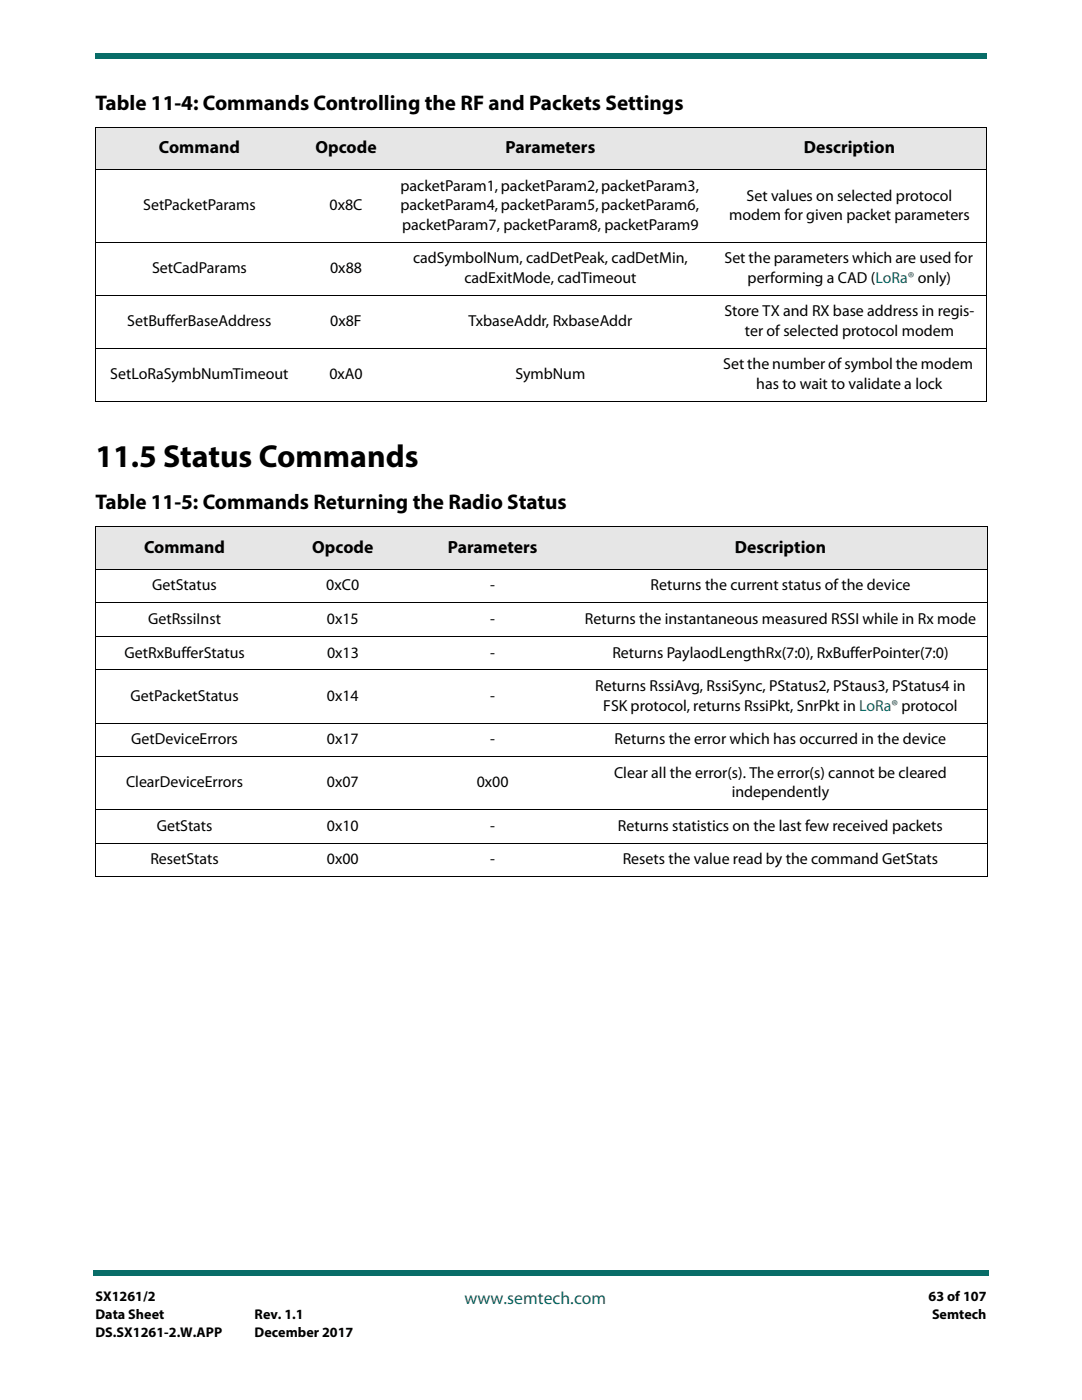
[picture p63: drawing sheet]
<svg xmlns="http://www.w3.org/2000/svg" width="216mm" height="279mm" viewBox="0 0 216 279" stroke-linecap="round" stroke-linejoin="round" font-family="sans-serif">
<defs><g id="words">
<text font-size="6.3" x="19" y="93.1">11.5 Status Commands</text>
<g font-size="4.2">
<text x="19" y="21.9">Table 11-4: Commands Controlling the RF and Packets Settings</text>
<text x="19" y="101.6">Table 11-5: Commands Returning the Radio Status</text>
</g>
<g font-size="3.5">
<text x="31.7" y="30.6">Command</text>
<text x="62.9" y="30.6">Opcode</text>
<text x="100.9" y="30.6">Parameters</text>
<text x="160.4" y="30.6">Description</text>
<text x="28.7" y="110.3">Command</text>
<text x="62.3" y="110.3">Opcode</text>
<text x="89.3" y="110.3">Parameters</text>
<text x="146.6" y="110.3">Description</text>
</g>
<text font-size="3.5" fill="#086d68" x="92.7" y="260.2">www.semtech.com</text>
<g font-size="3.2">
<text x="28.6" y="42">SetPacketParams</text>
<text x="65.8" y="42">0x8C</text>
<text x="79.9" y="38.1">packetParam1, packetParam2, packetParam3,</text>
<text x="79.9" y="42">packetParam4, packetParam5, packetParam6,</text>
<text x="148.9" y="40">Set values on selected protocol</text>
<text x="80.3" y="45.8">packetParam7, packetParam8, packetParam9</text>
<text x="145.5" y="43.9">modem for given packet parameters</text>
<text x="82.4" y="52.6">cadSymbolNum, cadDetPeak, cadDetMin,</text>
<text x="144.5" y="52.6">Set the parameters which are used for</text>
<text x="30.3" y="54.5">SetCadParams</text>
<text x="65.9" y="54.5">0x88</text>
<text x="92.7" y="56.5">cadExitMode, cadTimeout</text>
<text x="149.2" y="56.5">performing a CAD (LoRa® only)</text>
<text x="25.4" y="65.1">SetBufferBaseAddress</text>
<text x="65.9" y="65.1">0x8F</text>
<text x="93.5" y="65.1">TxbaseAddr, RxbaseAddr</text>
<text x="144.5" y="63.1">Store TX and RX base address in regis-</text>
<text x="148.7" y="67">ter of selected protocol modem</text>
<text x="22" y="75.7">SetLoRaSymbNumTimeout</text>
<text x="65.7" y="75.7">0xA0</text>
<text x="102.8" y="75.7">SymbNum</text>
<text x="144.3" y="73.7">Set the number of symbol the modem</text>
<text x="150.9" y="77.6">has to wait to validate a lock</text>
<text x="30.4" y="117.8">GetStatus</text>
<text x="65.1" y="117.8">0xC0</text>
<text x="97.8" y="117.8">-</text>
<text x="129.8" y="117.8">Returns the current status of the device</text>
<text x="29.6" y="124.5">GetRssiInst</text>
<text x="65.2" y="124.5">0x15</text>
<text x="97.8" y="124.5">-</text>
<text x="116.7" y="124.5">Returns the instantaneous measured RSSI while in Rx mode</text>
<text x="24.9" y="131.2">GetRxBufferStatus</text>
<text x="65.3" y="131.2">0x13</text>
<text x="97.8" y="131.2">-</text>
<text x="122.2" y="131.2">Returns PaylaodLengthRx(7:0), RxBufferPointer(7:0)</text>
<text x="118.8" y="137.9">Returns RssiAvg, RssiSync, PStatus2, PStaus3, PStatus4 in</text>
<text x="26.1" y="139.9">GetPacketStatus</text>
<text x="65.2" y="139.9">0x14</text>
<text x="97.8" y="139.9">-</text>
<text x="120.4" y="141.8">FSK protocol, returns RssiPkt, SnrPkt in LoRa® protocol</text>
<text x="26.2" y="148.5">GetDeviceErrors</text>
<text x="65.2" y="148.5">0x17</text>
<text x="97.8" y="148.5">-</text>
<text x="122.6" y="148.5">Returns the error which has occurred in the device</text>
<text x="122.5" y="155.2">Clear all the error(s). The error(s) cannot be cleared</text>
<text x="25.1" y="157.2">ClearDeviceErrors</text>
<text x="65.2" y="157.2">0x07</text>
<text x="95.1" y="157.2">0x00</text>
<text x="146" y="159.1">independently</text>
<text x="31.3" y="165.8">GetStats</text>
<text x="65.2" y="165.8">0x10</text>
<text x="97.8" y="165.8">-</text>
<text x="123.3" y="165.8">Returns statistics on the last few received packets</text>
<text x="30" y="172.5">ResetStats</text>
<text x="65.2" y="172.5">0x00</text>
<text x="97.8" y="172.5">-</text>
<text x="124.3" y="172.5">Resets the value read by the command GetStats</text>
</g>
<g font-size="2.8">
<text x="19" y="259.7">SX1261/2</text>
<text x="19" y="263.2">Data Sheet</text>
<text x="50.8" y="263.2">Rev. 1.1</text>
<text x="185.3" y="259.7">63 of 107</text>
<text x="186" y="263.2">Semtech</text>
<text x="19" y="266.7">DS.SX1261-2.W.APP</text>
<text x="50.8" y="266.7">December 2017</text>
</g>
</g></defs>
<g fill="#086d68">
<path d="M18.5 253.5h.5v1h-.5z"/>
<path d="M19 253.5h178.4v1h-178.4z"/>
</g>
<path d="M19 6.4h177.8v9.5h-177.8z" fill="#fff"/>
<g fill="#086d68">
<path d="M19 10.6v1z"/>
<path d="M19 10.6h177.8v1h-177.8z"/>
</g>
<g fill="#e6e6e6">
<path d="M19 105.1h35.6v8.5h-35.6z"/>
<path d="M54.6 105.1h27.6v8.5h-27.6z"/>
<path d="M82.2 105.1h32.2v8.5h-32.2z"/>
<path d="M114.4 105.1h82.7v8.5h-82.7z"/>
<path d="M19 25.4h41.5v8.5h-41.5z"/>
<path d="M60.5 25.4h17.1v8.5h-17.1z"/>
<path d="M77.6 25.4h64.5v8.5h-64.5z"/>
<path d="M142.1 25.4h54.7v8.5h-54.7z"/>
</g>
<g fill="none" stroke="#000" stroke-width=".2">
<path d="M19 25.4h177.9M19 33.9h177.9M19 25.5v54.5M196.8 25.5v54.5M19 48.3h177.9M19 58.9h177.9M19 69.5h177.9M19 80.1h177.9M19 105.1h178.1M19 113.6h178.1M19 105.2v69.7M197.1 105.2v69.7"/>
<path d="M19 120.3h178.1M19 127h178.1M19 133.7h178.1M19 144.3h178.1M19 151h178.1M19 161.6h178.1M19 168.3h178.1M19 175h178.1"/>
</g>
<use href="#words"/>
</svg>
